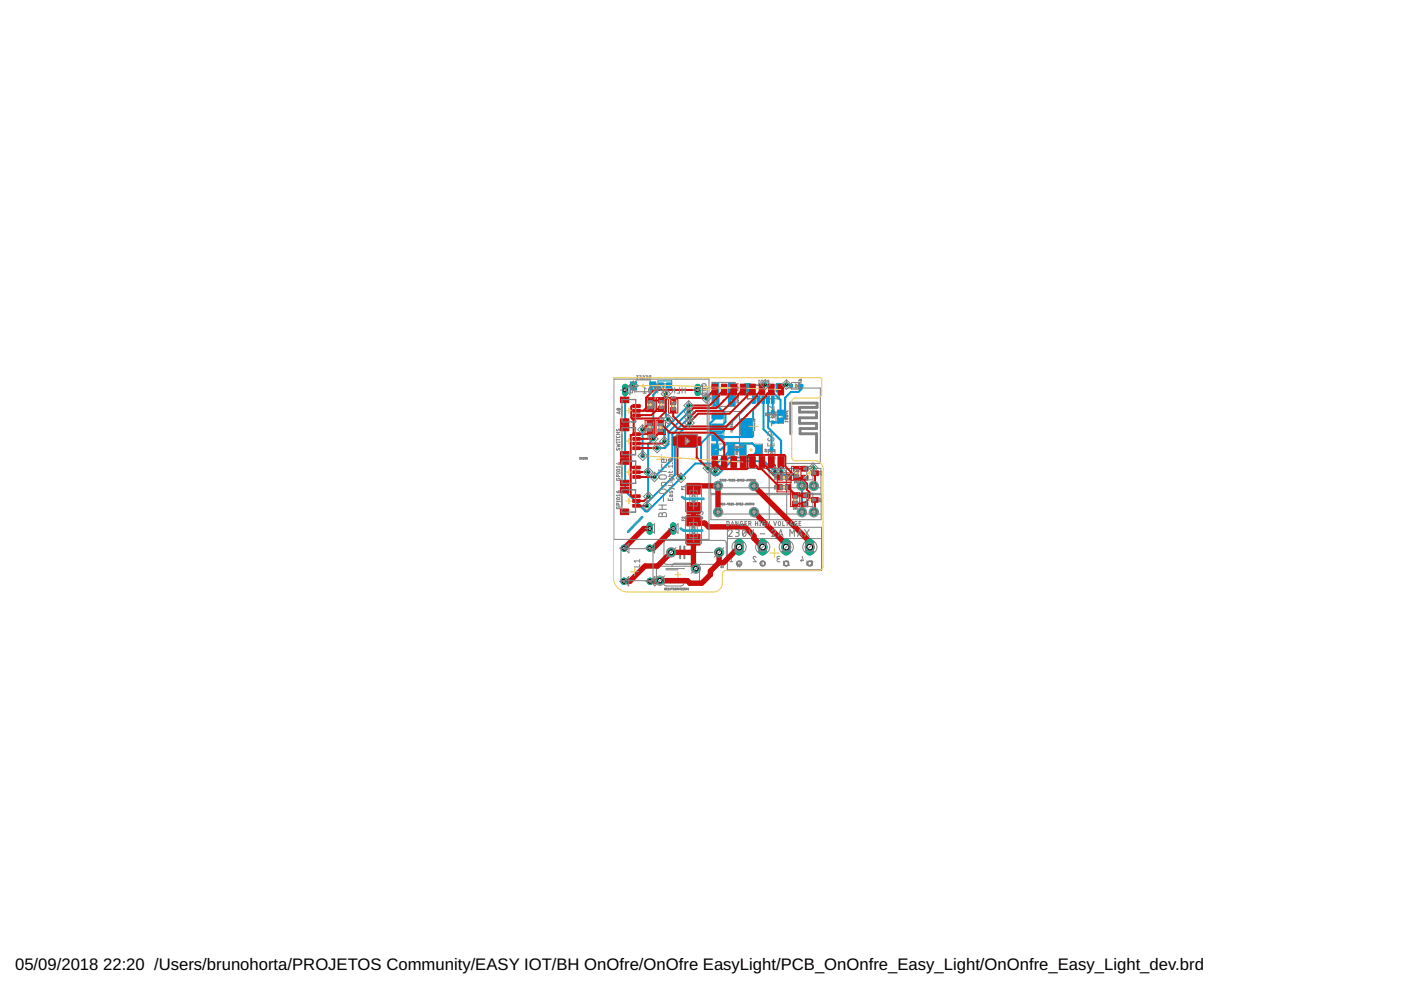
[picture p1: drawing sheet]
<svg xmlns="http://www.w3.org/2000/svg" width="297mm" height="210mm" viewBox="0 0 297 210" stroke-linecap="round" stroke-linejoin="round" font-family="sans-serif">
<defs><g id="words">
<g font-size="3.5">
<text x="3.2" y="205.7">05/09/2018</text>
<text x="21.9" y="205.7">22:20 /Users/brunohorta/PROJETOS Community/EASY IOT/BH OnOfre/OnOfre EasyLight/PCB_OnOnfre_Easy_Light/OnOnfre_Easy_Light_dev.brd</text>
</g>
</g></defs>
<g fill="none" stroke="#afd134" stroke-width=".21">
<path d="M136 81.8h.7M136.4 81.4v.8M139.2 97.4h2.1M140.3 96.4v2M140.7 81.7h.5M141 81.5v.5M153.1 95.3h.5M153.2 82.3h.5M153.2 85h.5M153.3 95.1v.5M153.4 82v.5M153.4 84.7v.5"/>
<path d="M154.5 90.5h1.3M155.1 89.9v1.3M159 95.4h.5M159.2 95.1v.5M161.3 83.1h1.1M161.8 82.6v1.1M163.3 96.3h.6M163.6 88.5h.5M163.6 96v.5M163.8 88.2v.5M165.2 88.3h.6M165.5 88v.7"/>
<path d="M168.6 81.8h.5M168.8 81.6v.5M146.8 117.1h1.2M147.4 116.5v1.2M163.3 117.3h1.8M164.2 116.3v1.9M164.4 103h1.1M164.4 108.6h1.1M164.9 102.5v1.1M165 108v1.1M143.1 121.8h1.2M143.7 121.2v1.2"/>
</g>
<g fill="none" stroke="#808080" stroke-width=".21">
<path d="M135 79.7h.4M135.1 79.7v.7M135.6 79.7h.3v.7h-.3M135.7 80h.2M136.3 79.7l.3 .1-.3 .5h.4M136.9 79.7h.3v.7h-.3M137 80h.2M134.9 80.6h2.9v2.5h-2.9zM137.7 80.1l-.1 .3M138 80.1l-.4-.1 .1-.3h.3v.7M138.9 81.7l.4 .1-.2 .1zM138.9 82.1h.4l-.1 .2"/>
<path d="M138.9 82v.3M138.9 81.5h.4M138.9 81.3l.2 .1M139.2 81.3l-.2 .2M139.2 81.7l-.2 .2M140.5 81.4h.9M140.5 82.1h.9M150.7 99.3h23.4v5.3h-23.4zM150.8 94.1h5v2.5h-5zM151 81.1h4.9v2.4h-4.9zM151 83.7h4.9v2.5h-4.9zM153.5 87.2h3.3v6.6h-3.3z"/>
<path d="M155 91.4v.2h.3M155 89.9v.2M155 90.3v.2M155 90.6v.2M155 91h.3l-.2 .1 .2 .2h-.3M155 90.7h.3v.1M155 90.4h.3v.1M155 90h.3v.1M155 89.6l.3-.1v.2M156 96.3h.4l-.1 .1M156 96.2v.2M156.1 95.9l.3 .1z"/>
<path d="M156.1 95.5l.3 .1-.2 .1zM156.1 82.4h.4l-.2 .1zM156.1 82l.4 .1h-.2zM156.1 95.6v.2l.3-.2v.2M156.1 95.2v.3l.3-.2v.2M156.1 82.8h.4l-.1 .1M156.1 82.7v.2M156.3 85.2v.2l.3-.1-.1 .1M156.3 84.9v.2l.3-.2-.1 .2M156.3 95.2h-.3l.3 .1M156.3 94.9v.1M156.3 95.9l-.2 .1"/>
<path d="M156.3 95.5l-.2 .2M156.4 81.6h-.3v.2h.3M156.4 94.9h-.3v.2h.3M156.4 81.4v.1M156.4 94.7v.1M156.4 94.9l-.4 .1M156.4 82.3l-.2 .2M156.4 82l-.2 .1M156.5 84.5h-.2v.2h.2M156.5 94.7h-.4M156.5 84.3v.1M156.5 94.7h.1"/>
<path d="M156.5 81.4h-.4M156.6 84.3h-.3M156.8 94.2h4.9v2.4h-4.9zM159.7 89.2v.2M159.7 89.6v.2M159.7 90v.2M159.7 91.1l.3 .1-.3 .1M159.7 90.7h.3l-.2 .1 .2 .1h-.3M159.7 90.1h.3v.1M159.7 89.7h.3v.1M159.7 89.3h.3v.1M159.7 89l.3-.1v.2"/>
<path d="M159.7 91.1v.2M160 90.3v.2l-.3-.2v.2M160 89.1h.1M160.8 80.6h.2M160.8 81.4h.2M160.9 80.6v.8M161.4 80.6h.4v.8l-.4-.1zM162.1 80.6h.4M162.2 95.6h.3l.1 .2h-.4zM162.2 95.3h.4l-.1 .1M162.2 95.2v.2M162.2 80.6v.8"/>
<path d="M162.3 87.6v.2l.3-.2v.2M162.3 88l.3-.1 .1 .2h-.4zM162.7 80.6h.3v.8M162.7 81h.3M162.9 95.3h1.4v2h-1.4zM163.1 99.4v5.2M163.1 87.5h1.4v2h-1.4zM163.6 95.8l.4 .6h-.8zM163.8 87.9l.1 .3h.6v-.1M163.8 88l.4 .6h-.8zM164 87.1l-.2 .1v.3l.4 .1M164 87.1h.1"/>
<path d="M164 87.1l.2 .1v.4M164.5 87.2l-.3 .4M164.9 87h1.2v2.7h-1.2zM166.5 87.5l.4 .1v.2h-.4M166.5 89.3h.5l-.1 .2M166.5 89.2v.3M166.5 88.7a.25 .25 0 0 1 .3-.1 .25 .25 0 0 1 .2 .3h-.3zM166.5 88.1a.25 .25 0 0 1 .3-.1 .25 .25 0 0 1 .2 .3h-.3zM166.8 99.4v5.1M166.9 87.1v.2M166.9 88.6l-.3 .3M166.9 88.1l-.3 .2"/>
<path d="M167 87.1v.1h-.5M167.8 81.1h2v1.4h-2zM168.7 81.4l.6 .4-.6 .4zM169.4 80.6v.2M169.4 80.4l.1 .3h-.2M169.7 80.5l.2-.1v.4h-.2zM140.9 114.8l.4-.2h12.3l.4 .5v4.2l-.5 .4-12.4-.1-.3-.5zM143.6 117.1h.6M145.1 117.1h6.1M147.9 108.5v.6l.6-.5a.33 .33 0 0 1 .6 0 .33 .33 0 0 1-.3 .5M147.9 109.9h1.2M148.9 109.6v.3l-.1 .2-.5-.5h-.2v.5"/>
<path d="M149.1 110.6l-1 .1-.2 .2 .2 .4h1M150.7 104.9h23.4v5.3h-23.4zM152.6 106.8l-.2-.1 .2 .4h-.2M152.8 106.9l-.1 .2M152.8 120h.2l-.2 .2 .2 .2M152.9 101.7l-.2-.1 .2 .4h-.2M153 106.9l-.2-.1v-.1h.2v.4M153.1 101.8l-.1 .2M153.1 106.7l.2 .1-.2 .2h.2M153.2 120l.2 .1-.2 .3M153.2 101.8h-.1v-.2h.1v.4M153.4 103.4h20.6"/>
<path d="M153.4 109h20.6M153.4 101.6l.2 .1-.2 .3 .2-.1M153.5 106.7l.1 .1-.1 .2h.2M153.8 101.6l.1 .1-.2 .3 .2-.1M153.8 106.9h.3M154.1 101.9h.2M154.2 114.2h20M154.2 111.8h20v9.2h-20zM154.4 106.9h-.2v-.2h.2v.4M154.7 101.8l-.2-.1 .2-.1v.4M154.7 119.1h.7M154.8 106.8l-.2-.1 .2 .4h-.2"/>
<path d="M155 106.8l.2 .2M155 106.7l.1 .4-.1-.1zM155.1 101.7h-.2l.2 .3h-.2M155.3 101.7l.1 .2M155.3 101.6l.1 .2-.1 .2zM155.4 118.2l-.4-.2v1.1M155.5 106.8l-.2-.1 .2 .4h-.2M155.7 106.9h.2M155.8 101.7h-.2l.2 .3h-.2M156 101.9h.2M156.1 106.7h.2v.4l-.2-.1zM156.2 106.8h.1"/>
<path d="M156.4 101.6h.2v.4l-.2-.1zM156.5 101.8h.1M156.5 107.1v-.4l.1 .2 .1-.2v.4M156.8 102v-.4l.1 .2 .1-.2v.4M157 106.8h.1M157 106.8l-.1 .2 .2 .1M157.1 106.7h-.2l.1 .1M157.3 101.8h.1M157.3 106.7l.2 .1v.3h-.2l.1-.3M157.3 101.8l-.1 .1 .2 .1M157.4 101.6h-.2l.1 .2M157.5 101.6h.2l.1 .4h-.3l.1-.2"/>
<path d="M157.7 106.9h.2M157.9 101.9h.3M158.1 106.7v.4l.2-.4v.4M158.3 101.6v.4l.3-.4v.4M158.5 106.7h.2l-.1 .4zM158.7 101.7h.2v.3l-.2-.1zM158.9 106.9l-.1 .2M159 106.9l-.2-.1 .1-.1h.1v.4M159.2 101.8l-.1 .2M159.2 101.8l-.1-.2h.2v.4M159.2 101.8h.1M159.2 107.1v-.4l.1 .2 .2-.2v.4"/>
<path d="M159.5 102v-.4l.1 .2 .1-.2v.4M159.7 106.7h.1v.4zM159.9 101.7h.2v.3l-.2-.1zM160.3 118.2a.31 .31 0 0 0-.4-.2 .31 .31 0 0 0-.1 .5l.5 .6h-.6M163.1 104.9v5.2M165.1 118.5l-.3 .1-.1 .3 .2 .2h.5M165.4 118h-.5l-.2 .2 .1 .2 .4 .1M166.8 104.9v5.2M169.9 118.6v.5M170.1 118l.2 .9h-.6M139.3 120.3l.5-.2h8l.5 .4v2.7l-.3 .3-.3 .1h-8.1l-.3-.2-.1-.4zM140.7 123.6l.1 .4 .5 .2h3.1l.5-.2 .1-.4"/>
<path d="M140.9 124.7h.2v.2l-.1 .2zM140.9 124.8l.2 .2M141.2 120.6h3.9M141.2 120.8h2.5M141.4 124.9h.1M141.4 124.9l-.1 .1 .2 .1M141.5 124.7h-.2l.1 .2M141.8 124.8l-.1-.1 .1 .4h-.2M142 124.7l.2 .2M142.1 124.8l-.1 .3M142.2 124.7v.4M142.3 123.1h4"/>
<path d="M142.5 120.1l.1-.4 .5-.3h3l.5 .3 .2 .4M142.6 124.7h-.2l.1 .4M142.7 124.7h.2v.2l-.1 .2zM142.7 124.8l.2 .2M143.1 124.7l.2 .1-.2 .2h.2M143.5 124.9l-.1 .2M143.6 124.9l-.2-.1 .2-.1v.4M143.7 122.9h2.6M143.8 124.7h.2v.4l-.2-.1zM144.1 124.7h.3M144.3 124.7v.4M144.5 124.7l.2 .1-.2 .2h.2"/>
<path d="M144.8 124.7h.1M144.8 125.1h.1M144.9 124.7v.4M145.1 124.9v.2M145.3 124.9l-.2-.1 .2-.1v.4M145.4 125.1l.1-.4 .2 .4M145.4 125h.2M145.8 124.7l.1 .4 .1-.4M154.2 120.8h20"/>
<circle cx="156.7" cy="116" r="1.5"/>
<circle cx="161.7" cy="116" r="1.5"/>
<circle cx="166.7" cy="116" r="1.5"/>
<circle cx="171.7" cy="116" r="1.5"/>
</g>
<g fill="#808080" stroke="#808080" stroke-width=".21">
<path d="M140.1 81.3h.4v.8h-.4z"/>
<path d="M141.4 81.3h.4v.8h-.4z"/>
<path d="M156.9 88.9h1.9v3.2h-1.9z"/>
<path d="M151.5 90.1h1.8v.9h-1.8z"/>
<path d="M151.5 92.4h1.8v.9h-1.8z"/>
<path d="M151.5 87.8h1.8v.8h-1.8z"/>
<path d="M162.9 95.6h1.4v.2h-1.4z"/>
<path d="M163.1 87.8h1.4v.2h-1.4z"/>
<path d="M169.3 81.1h.2v1.4h-.2z"/>
</g>
<path d="M158.5 81.7h6.7v2.8h-6.7zM155.7 115l2 2M160.7 115l2 2M165.7 115l2 2M170.7 115l2 2" fill="none" stroke="#808080" stroke-width=".25"/>
<g fill="#808080" stroke="#808080" stroke-width=".21">
<path d="M156.3 119.1a.58 .58 0 0 1 .9 .1 .58 .58 0 0 1-.3 .8 .58 .58 0 0 1-.8-.5h.2a.42 .42 0 0 1 .5-.4 .42 .42 0 0 1 .2 .6 .42 .42 0 0 1-.7-.1l-.2-.1z" fill-rule="evenodd"/>
<path d="M161.3 119.1a.58 .58 0 0 1 .9 .1 .58 .58 0 0 1-.4 .8 .58 .58 0 0 1-.7-.5h.2a.42 .42 0 0 1 .5-.4 .42 .42 0 0 1 .2 .6 .42 .42 0 0 1-.7-.1l-.2-.1z" fill-rule="evenodd"/>
<path d="M166.3 119.1a.58 .58 0 0 1 .9 .1 .58 .58 0 0 1-.4 .8 .58 .58 0 0 1-.7-.5h.2a.43 .43 0 0 1 .5-.5 .43 .43 0 0 1 .2 .7 .43 .43 0 0 1-.7-.1l-.2-.1z" fill-rule="evenodd"/>
<path d="M171.3 119.1a.58 .58 0 0 1 .9 .1 .58 .58 0 0 1-.4 .8 .58 .58 0 0 1-.7-.5h.2a.43 .43 0 0 1 .6-.4 .43 .43 0 0 1 .1 .7 .43 .43 0 0 1-.7-.2v-.1h-.2z" fill-rule="evenodd"/>
</g>
<path d="M144.2 115.8v2.6M145.1 115.8v2.6" fill="none" stroke="#808080" stroke-width=".42"/>
<path d="M139.5 80.8h2.9v1.9h-2.9z" fill="none" stroke="#0696d7" stroke-width=".21"/>
<g fill="#0696d7" stroke="#0696d7" stroke-width=".21">
<path d="M165 87.1h1v2.5h-1z"/>
<path d="M151.1 81.3h1.3v2h-1.3z"/>
<path d="M154.4 81.3h1.3v2h-1.3z"/>
<path d="M141.3 81.2h1v1.1h-1z"/>
<path d="M139.6 81.2h1v1.1h-1z"/>
<path d="M133.7 81h1.2v1.7h-1.2z"/>
<path d="M137.8 81h1.2v1.7h-1.2z"/>
<path d="M150.9 92.2h2.3v1.3h-2.3z"/>
<path d="M150.9 89.9h2.3v1.2h-2.3z"/>
<path d="M150.9 87.6h2.3v1.2h-2.3z"/>
<path d="M157.1 88.7h2.2v3.6h-2.2z"/>
<path d="M151.2 83.9h1.2v2.1h-1.2z"/>
<path d="M154.4 83.9h1.3v2.1h-1.3z"/>
<path d="M154.3 94.3h1.3v2.1h-1.3z"/>
<path d="M151 94.3h1.3v2.1h-1.3z"/>
<path d="M156.9 94.4h1.3v2h-1.3z"/>
<path d="M160.2 94.4h1.3v2h-1.3z"/>
<path d="M163.3 94.9h.6v.6h-.6z"/>
<path d="M163.3 97.1h.6v.6h-.6z"/>
<path d="M163.5 87.1h.6v.6h-.6z"/>
<path d="M163.5 89.3h.6v.6h-.6z"/>
<path d="M169.6 81.5h.6v.6h-.6z"/>
<path d="M167.4 81.5h.6v.6h-.6z"/>
<path d="M163.5 84h.6v1.5h-.6z"/>
<path d="M162.5 84h.6v1.5h-.6z"/>
<path d="M161.5 84h.6v1.5h-.6z"/>
<path d="M160.5 84h.6v1.5h-.6z"/>
<path d="M159.5 84h.6v1.5h-.6z"/>
<path d="M157.9 81.3h1.2v1.8h-1.2z"/>
<path d="M164.5 81.3h1.2v1.8h-1.2z"/>
</g>
<g fill="#0696d7" stroke="#0696d7" stroke-width=".21">
<path d="M165.1 87.2h.8v.8h-.8z" fill-rule="evenodd"/>
<path d="M165.1 88.7h.8v.8h-.8z" fill-rule="evenodd"/>
</g>
<g fill="none" stroke="#0696d7" stroke-width=".42">
<path d="M132.5 82.7v21.4l4.4 4.3h.4l10.1-10.1h4.6l3-3 2.6 .1M136.2 91.1l.1 5.5M141.2 83.5v4.9l.5 .5M146 86l-5.1 5.1v2.5M146 87.3l-4.3 4.4v2.5l-.8 .8h-1.6M146.1 88.5l-3.6 3.6v5.3l-3.7 3.7M146.2 89.7l-3.1 3.1v7.9l-5.9 5.9v.7M147.9 82.7h-8.4l-1 1v9.3l-1.1 1.1 .1 11.2M150.1 99.3l1.2 1.4h.8l2.9-2.9h7l1 1v.9l1 1h4.6l1.4 1.4v6.5M151.7 95.3h1.1l1.4-1.3h5.3l1.4 1.4-1.7 1.6h-4.6l-2.9 3M151.8 82.3v3.4l2 2.1v1.7l-1 1-.8-.1M151.8 82.3l.2 .3"/>
<path d="M151.8 82.3l-2.1 2.1M151.9 95.2l.1 .2M152 88.2l-1.4 1.6v1.5l.2 .2h2.5M153.3 91.5l-.4 .4h-2.1l-2.2 2.1v4.3M154.7 84.9h.4M155.1 82.3v2.7M155.1 83.7l.1-.1h5.1l.5 .6v1.5l-1.1 1.1v5.7l-.2 .2h-7.3l-.2 .1v2.8l-.3 .3M159.8 84.8l-6.3 6.3-.2 .4M160.8 84.8h.1M161.8 84.8l.1 6.2 1.7 1.7v2.5M162.3 81.6l3.2 3.2v2.8M162.8 84.8l.1 5.9 2.7 2.7v6.5"/>
<path d="M163.6 97.4v1.8l.7 .7M163.8 84.8h.1M163.8 84.8v2.6M166.8 81.6h.7l.2 .2M169.9 81.8v.7l-.6 .6h-1.6l-1.2 1.2v4.2l-.6 .6h-.4l-.5 .5h-1.2M170 103v.1"/>
</g>
<circle cx="152.3" cy="108.6" r=".76" fill="#0dab76" stroke="#0dab76" stroke-width=".21"/>
<circle cx="152.3" cy="108.6" r=".51" fill="#fff" stroke="#000" stroke-width=".21"/>
<circle cx="159.9" cy="108.6" r=".76" fill="#0dab76" stroke="#0dab76" stroke-width=".21"/>
<circle cx="159.9" cy="108.6" r=".51" fill="#fff" stroke="#000" stroke-width=".21"/>
<circle cx="170" cy="108.6" r=".76" fill="#0dab76" stroke="#0dab76" stroke-width=".21"/>
<circle cx="170" cy="108.6" r=".51" fill="#fff" stroke="#000" stroke-width=".21"/>
<circle cx="172.6" cy="108.6" r=".76" fill="#0dab76" stroke="#0dab76" stroke-width=".21"/>
<circle cx="172.6" cy="108.6" r=".51" fill="#fff" stroke="#000" stroke-width=".21"/>
<path d="M142.7 111.4v1.3" fill="none" stroke="#0dab76" stroke-width="1.3"/>
<circle cx="142.7" cy="112.1" r=".4" fill="#fff" stroke="#000" stroke-width=".21"/>
<path d="M137.8 111.4v1.3" fill="none" stroke="#0dab76" stroke-width="1.3"/>
<circle cx="137.8" cy="112.1" r=".4" fill="#fff" stroke="#000" stroke-width=".21"/>
<path d="M147.9 82v1.3" fill="none" stroke="#0dab76" stroke-width="1.3"/>
<circle cx="147.9" cy="82.7" r=".4" fill="#fff" stroke="#000" stroke-width=".21"/>
<path d="M132.5 82v1.3" fill="none" stroke="#0dab76" stroke-width="1.3"/>
<circle cx="132.5" cy="82.7" r=".4" fill="#fff" stroke="#000" stroke-width=".21"/>
<circle cx="152.2" cy="103" r=".76" fill="#0dab76" stroke="#0dab76" stroke-width=".21"/>
<circle cx="152.2" cy="103" r=".51" fill="#fff" stroke="#000" stroke-width=".21"/>
<circle cx="159.8" cy="103" r=".76" fill="#0dab76" stroke="#0dab76" stroke-width=".21"/>
<circle cx="159.8" cy="103" r=".51" fill="#fff" stroke="#000" stroke-width=".21"/>
<circle cx="170" cy="103" r=".76" fill="#0dab76" stroke="#0dab76" stroke-width=".21"/>
<circle cx="170" cy="103" r=".51" fill="#fff" stroke="#000" stroke-width=".21"/>
<circle cx="172.5" cy="103" r=".76" fill="#0dab76" stroke="#0dab76" stroke-width=".21"/>
<circle cx="172.5" cy="103" r=".51" fill="#fff" stroke="#000" stroke-width=".21"/>
<circle cx="139.9" cy="123.1" r=".72" fill="#0dab76" stroke="#0dab76" stroke-width=".21"/>
<circle cx="139.9" cy="123.1" r=".47" fill="#fff" stroke="#000" stroke-width=".21"/>
<circle cx="147.5" cy="120.6" r=".72" fill="#0dab76" stroke="#0dab76" stroke-width=".21"/>
<circle cx="147.5" cy="120.6" r=".47" fill="#fff" stroke="#000" stroke-width=".21"/>
<path d="M156.7 115.1v1.8" fill="none" stroke="#0dab76" stroke-width="1.8"/>
<circle cx="156.7" cy="116" r=".59" fill="#fff" stroke="#000" stroke-width=".21"/>
<path d="M161.7 115.1v1.8" fill="none" stroke="#0dab76" stroke-width="1.8"/>
<circle cx="161.7" cy="116" r=".59" fill="#fff" stroke="#000" stroke-width=".21"/>
<path d="M166.7 115.1v1.8" fill="none" stroke="#0dab76" stroke-width="1.8"/>
<circle cx="166.7" cy="116" r=".59" fill="#fff" stroke="#000" stroke-width=".21"/>
<path d="M171.7 115.1v1.8" fill="none" stroke="#0dab76" stroke-width="1.8"/>
<circle cx="171.7" cy="116" r=".59" fill="#fff" stroke="#000" stroke-width=".21"/>
<circle cx="142.3" cy="117.1" r=".83" fill="#0dab76" stroke="#0dab76" stroke-width=".21"/>
<circle cx="142.3" cy="117.1" r=".51" fill="#fff" stroke="#000" stroke-width=".21"/>
<circle cx="152.5" cy="117.1" r=".83" fill="#0dab76" stroke="#0dab76" stroke-width=".21"/>
<circle cx="152.5" cy="117.1" r=".51" fill="#fff" stroke="#000" stroke-width=".21"/>
<circle cx="137.8" cy="116.2" r=".66" fill="#0dab76" stroke="#0dab76" stroke-width=".21"/>
<circle cx="137.8" cy="116.2" r=".4" fill="#fff" stroke="#000" stroke-width=".21"/>
<circle cx="132.3" cy="116.2" r=".66" fill="#0dab76" stroke="#0dab76" stroke-width=".21"/>
<circle cx="132.3" cy="116.2" r=".4" fill="#fff" stroke="#000" stroke-width=".21"/>
<circle cx="132.3" cy="123.2" r=".66" fill="#0dab76" stroke="#0dab76" stroke-width=".21"/>
<circle cx="132.3" cy="123.2" r=".4" fill="#fff" stroke="#000" stroke-width=".21"/>
<circle cx="137.8" cy="123.2" r=".66" fill="#0dab76" stroke="#0dab76" stroke-width=".21"/>
<circle cx="137.8" cy="123.2" r=".4" fill="#fff" stroke="#000" stroke-width=".21"/>
<circle cx="137.4" cy="100.1" r=".38" fill="#0dab76" stroke="#0dab76" stroke-width=".21"/>
<circle cx="137.4" cy="100.1" r=".17" fill="#fff" stroke="#000" stroke-width=".21"/>
<circle cx="138.5" cy="93" r=".38" fill="#0dab76" stroke="#0dab76" stroke-width=".21"/>
<circle cx="138.5" cy="93" r=".17" fill="#fff" stroke="#000" stroke-width=".21"/>
<circle cx="137.5" cy="105.3" r=".38" fill="#0dab76" stroke="#0dab76" stroke-width=".21"/>
<circle cx="137.5" cy="105.3" r=".17" fill="#fff" stroke="#000" stroke-width=".21"/>
<circle cx="172.4" cy="99.2" r=".38" fill="#0dab76" stroke="#0dab76" stroke-width=".21"/>
<circle cx="172.4" cy="99.2" r=".17" fill="#fff" stroke="#000" stroke-width=".21"/>
<circle cx="151.7" cy="100" r=".38" fill="#0dab76" stroke="#0dab76" stroke-width=".21"/>
<circle cx="151.7" cy="100" r=".17" fill="#fff" stroke="#000" stroke-width=".21"/>
<circle cx="136.2" cy="91.1" r=".38" fill="#0dab76" stroke="#0dab76" stroke-width=".21"/>
<circle cx="136.2" cy="91.1" r=".17" fill="#fff" stroke="#000" stroke-width=".21"/>
<circle cx="136.3" cy="96.6" r=".38" fill="#0dab76" stroke="#0dab76" stroke-width=".21"/>
<circle cx="136.3" cy="96.6" r=".17" fill="#fff" stroke="#000" stroke-width=".21"/>
<circle cx="134.3" cy="81.8" r=".38" fill="#0dab76" stroke="#0dab76" stroke-width=".21"/>
<circle cx="134.3" cy="81.8" r=".17" fill="#fff" stroke="#000" stroke-width=".21"/>
<circle cx="166.8" cy="81.6" r=".38" fill="#0dab76" stroke="#0dab76" stroke-width=".21"/>
<circle cx="166.8" cy="81.6" r=".17" fill="#fff" stroke="#000" stroke-width=".21"/>
<circle cx="162.3" cy="81.6" r=".38" fill="#0dab76" stroke="#0dab76" stroke-width=".21"/>
<circle cx="162.3" cy="81.6" r=".17" fill="#fff" stroke="#000" stroke-width=".21"/>
<circle cx="150.1" cy="99.3" r=".38" fill="#0dab76" stroke="#0dab76" stroke-width=".21"/>
<circle cx="150.1" cy="99.3" r=".17" fill="#fff" stroke="#000" stroke-width=".21"/>
<circle cx="164.3" cy="99.9" r=".38" fill="#0dab76" stroke="#0dab76" stroke-width=".21"/>
<circle cx="164.3" cy="99.9" r=".17" fill="#fff" stroke="#000" stroke-width=".21"/>
<circle cx="140.9" cy="93.6" r=".38" fill="#0dab76" stroke="#0dab76" stroke-width=".21"/>
<circle cx="140.9" cy="93.6" r=".17" fill="#fff" stroke="#000" stroke-width=".21"/>
<circle cx="146" cy="86" r=".38" fill="#0dab76" stroke="#0dab76" stroke-width=".21"/>
<circle cx="146" cy="86" r=".17" fill="#fff" stroke="#000" stroke-width=".21"/>
<circle cx="139.3" cy="95" r=".38" fill="#0dab76" stroke="#0dab76" stroke-width=".21"/>
<circle cx="139.3" cy="95" r=".17" fill="#fff" stroke="#000" stroke-width=".21"/>
<circle cx="146" cy="87.3" r=".38" fill="#0dab76" stroke="#0dab76" stroke-width=".21"/>
<circle cx="146" cy="87.3" r=".17" fill="#fff" stroke="#000" stroke-width=".21"/>
<circle cx="138.8" cy="101.1" r=".38" fill="#0dab76" stroke="#0dab76" stroke-width=".21"/>
<circle cx="138.8" cy="101.1" r=".17" fill="#fff" stroke="#000" stroke-width=".21"/>
<circle cx="146.1" cy="88.5" r=".38" fill="#0dab76" stroke="#0dab76" stroke-width=".21"/>
<circle cx="146.1" cy="88.5" r=".17" fill="#fff" stroke="#000" stroke-width=".21"/>
<circle cx="146.2" cy="89.7" r=".38" fill="#0dab76" stroke="#0dab76" stroke-width=".21"/>
<circle cx="146.2" cy="89.7" r=".17" fill="#fff" stroke="#000" stroke-width=".21"/>
<circle cx="137.2" cy="107.3" r=".38" fill="#0dab76" stroke="#0dab76" stroke-width=".21"/>
<circle cx="137.2" cy="107.3" r=".17" fill="#fff" stroke="#000" stroke-width=".21"/>
<circle cx="141.2" cy="83.5" r=".38" fill="#0dab76" stroke="#0dab76" stroke-width=".21"/>
<circle cx="141.2" cy="83.5" r=".17" fill="#fff" stroke="#000" stroke-width=".21"/>
<circle cx="141.7" cy="88.9" r=".38" fill="#0dab76" stroke="#0dab76" stroke-width=".21"/>
<circle cx="141.7" cy="88.9" r=".17" fill="#fff" stroke="#000" stroke-width=".21"/>
<circle cx="165.6" cy="99.9" r=".38" fill="#0dab76" stroke="#0dab76" stroke-width=".21"/>
<circle cx="165.6" cy="99.9" r=".17" fill="#fff" stroke="#000" stroke-width=".21"/>
<circle cx="144.4" cy="101.3" r=".38" fill="#0dab76" stroke="#0dab76" stroke-width=".21"/>
<circle cx="144.4" cy="101.3" r=".17" fill="#fff" stroke="#000" stroke-width=".21"/>
<circle cx="149.7" cy="84.4" r=".38" fill="#0dab76" stroke="#0dab76" stroke-width=".21"/>
<circle cx="149.7" cy="84.4" r=".17" fill="#fff" stroke="#000" stroke-width=".21"/>
<g fill="#c90d0c" stroke="#c90d0c" stroke-width=".21">
<path d="M172.1 105.5h1.4v1h-1.4z"/>
<path d="M169.9 106.4h1.4v1h-1.4z"/>
<path d="M169.9 104.5h1.4v1h-1.4z"/>
<path d="M164.8 102.8h1.1v1.1h-1.1z"/>
<path d="M166.6 102.8h1v1.1h-1z"/>
<path d="M142.7 92.6h1.8v1.8h-1.8z"/>
<path d="M146.8 92.6h1.8v1.8h-1.8z"/>
<path d="M165 81.4h1.1v2.3h-1.1z"/>
<path d="M162.9 81.4h1.2v2.3h-1.2z"/>
<path d="M161 81.4h1.1v2.3h-1.1z"/>
<path d="M158.9 81.4h1.2v2.3h-1.2z"/>
<path d="M157 81.4h1.1v2.3h-1.1z"/>
<path d="M155 81.4h1.1v2.3h-1.1z"/>
<path d="M153 81.4h1.1v2.3h-1.1z"/>
<path d="M151 81.4h1.1v2.3h-1.1z"/>
<path d="M165 96.8h1.1v2.3h-1.1z"/>
<path d="M162.9 96.8h1.2v2.3h-1.2z"/>
<path d="M161 96.8h1.1v2.3h-1.1z"/>
<path d="M158.9 96.8h1.2v2.3h-1.2z"/>
<path d="M157 96.8h1.1v2.3h-1.1z"/>
<path d="M155 96.8h1.1v2.3h-1.1z"/>
<path d="M153 96.8h1.1v2.3h-1.1z"/>
<path d="M151 96.8h1.1v2.3h-1.1z"/>
<path d="M137.2 89.2h1.1v1h-1.1z"/>
<path d="M137.2 90.9h1.1v1h-1.1z"/>
<path d="M142.2 86.4h1.1v1.1h-1.1z"/>
<path d="M142.2 84.7h1.1v1h-1.1z"/>
<path d="M139.5 89.3h1.1v1h-1.1z"/>
<path d="M139.5 91h1.1v1h-1.1z"/>
<path d="M172.1 99.8h1.4v1h-1.4z"/>
<path d="M169.9 100.8h1.4v1h-1.4z"/>
<path d="M169.9 98.9h1.4v1h-1.4z"/>
<path d="M164.9 100.7h1v1.1h-1z"/>
<path d="M166.6 100.7h1v1.1h-1z"/>
<path d="M168.3 100.7h1.1v1h-1.1z"/>
<path d="M168.3 99h1.1v1h-1.1z"/>
<path d="M168 106.3h1.1v1h-1.1z"/>
<path d="M168 104.6h1.1v1h-1.1z"/>
<path d="M145.6 109.2h2.8v2.3h-2.8z"/>
<path d="M145.6 113.3h2.8v2.3h-2.8z"/>
<path d="M145.6 106.6h2.8v2.3h-2.8z"/>
<path d="M145.6 102.5h2.8v2.3h-2.8z"/>
<path d="M134.2 106.9h1.5v.6h-1.5z"/>
<path d="M134.2 105.9h1.5v.6h-1.5z"/>
<path d="M134.2 104.9h1.5v.6h-1.5z"/>
<path d="M131.5 103.3h1.8v1.2h-1.8z"/>
<path d="M131.5 107.9h1.8v1.2h-1.8z"/>
<path d="M134.2 100.8h1.5v.6h-1.5z"/>
<path d="M134.2 99.8h1.5v.6h-1.5z"/>
<path d="M134.2 98.8h1.5v.6h-1.5z"/>
<path d="M131.6 97.2h1.7v1.2h-1.7z"/>
<path d="M131.6 101.8h1.7v1.2h-1.7z"/>
<path d="M137.4 86.1h1.1v1.1h-1.1z"/>
<path d="M137.4 84.5h1.1v1h-1.1z"/>
<path d="M139.6 84.4h1.1v1h-1.1z"/>
<path d="M139.6 86.1h1.1v1h-1.1z"/>
<path d="M134.2 87.8h1.5v.6h-1.5z"/>
<path d="M134.2 86.8h1.5v.6h-1.5z"/>
<path d="M134.2 85.8h1.5v.6h-1.5z"/>
<path d="M131.6 84.2h1.7v1.2h-1.7z"/>
<path d="M131.6 88.8h1.7v1.2h-1.7z"/>
<path d="M134.2 94.7h1.5v.6h-1.5z"/>
<path d="M134.2 93.7h1.5v.6h-1.5z"/>
<path d="M134.2 92.8h1.5v.5h-1.5z"/>
<path d="M134.2 91.8h1.5v.6h-1.5z"/>
<path d="M131.6 90.1h1.7v1.2h-1.7z"/>
<path d="M131.6 95.8h1.7v1.1h-1.7z"/>
</g>
<path d="M168.8 99.5h.1M168.9 99.5h-.1M168.6 106.8h.1M168.7 104.9l-.1 .2M168.8 101.2l.2 .1" fill="none" stroke="#c90d0c" stroke-width=".61"/>
<g fill="none" stroke="#c90d0c" stroke-width=".42">
<path d="M133.7 97.9l.1 1.2h1.2M134.3 92.2h-.6v12.8l.2 .2h1M135 86.1l-1-.1-.2 .2v2.3l.5 .5v3.2M135 92.1l-.7 .1M137.8 89.7l-1.4 1.4h-.2M137.9 86.7l-.4 .4h-2.5M139.3 95h-4.3M140.1 91.5l-1.6 1.5h-3.5M140.1 89.8l1.9 1.9h9.3l2.2 2.3v4M140.2 86.6h-.7l-1.4 1.4-3.1 .1M140.9 93.6l-.5 .4h-5.4M141.2 83.5v.4l-1 1-2.3 .1"/>
<path d="M143.6 93.5v7.1l.8 .7M147.7 93.5v3.6M147.7 97l2.4 2.3M147.9 82.7h-9.3l-1.6 1.6v2.2l-.6 .6M149.8 84.4h-8.3l-.4 .4v2.5l-1.5 1.4h-5.6M151.6 97l.1 3M151.6 98l1 1 .2 .5h5.5l.2-.2v-2.5l.3-.3h7.5l.2 .2v2.2l2.4 2.4M151.6 82.6l-1.9 1.8M153.5 82.6l-1 1v.3l-2.1 2.1h-4.4M155.6 82.6l-1.1 1v.3l-2.7 2.6h-4.8l-.8 .8h-.2M157.5 82.6l-1 1v.3l-3.3 3.2h-5.6l-1.5 1.4M158.3 88.1h.1"/>
<path d="M158.3 88.1l-2.9 2.9h-11.6l-2.1-2.1M159.5 82.6l-1 1v.3l-3.8 3.8h-6.7l-1.8 2M159.5 98l1.1 1 .2 .5h.7l3.9 3.8M161.5 98l1.1 1v.3l2 1.9h.8M162.3 81.6l-.8 .7v.3l-1 1v.3l-6.6 6.5h-9l-2.2-2.1v-1.3M163.5 98l.8 .7v1.2M163.5 82.6l-1 1v.3l-4.2 4.2M165.5 98l.1 1.9M166.8 81.6h-.2l-1.1 1 .5-.5M170.6 99.4h-1.6l-.2 .1M134.9 107.2l.1 .1M135 101.1h3.8"/>
<path d="M135 101.1h.1M135 107.3h2.2M137.4 100.1h-2.4M137.5 105.3l-1 .9h-1.6M167.1 103.3l1.7 1.8M169 101.3h1.6v.7l.5 .6v1.2l.5 .6v1.3l-1 1v.2l-.1-.1h-1.9M170.6 105l-2 .1M172.5 100.6l.3-.3v2.4l-.3 .3M172.8 106v2.4l-.2 .2"/>
</g>
<g fill="none" stroke="#c90d0c" stroke-width="1.1">
<path d="M137.8 112.1h-1.3l-4.2 4.1M142.7 112.1l-4.1 4.1h-.8M147 117.2l-.1-.1h-4.6l-2.9 2.9h-2.6l-3.2 3.2h-1.3M147 110.3l.6 .6h1.8l.8 .8h7.7l2 1.9v.6l1.8 1.8M147 110.3h.1M147 107.7v2.6M147.5 114.9l-.5-.5v5.7l.5 .5h-.2M147.6 104.2l-.6-.6 .7-.6h4.5l.1 5.6M152.4 119.3h.1M152.5 117.1v2.2l-1.9 1.8v.7l-1.8 1.9h-2.5l-.6-.6-7.9 .1M156.7 116l-3.3 3.3h-1M159.8 103l11.9 11.9v1.1"/>
<path d="M159.9 108.6l6.8 6.8v.6"/>
</g>
<path d="M137.8 91.4l-.7 .7h-2.1" fill="none" stroke="#c90d0c" stroke-width=".36"/>
<circle cx="152.3" cy="108.6" r=".76" fill="#0dab76" stroke="#0dab76" stroke-width=".21"/>
<circle cx="152.3" cy="108.6" r=".51" fill="#fff" stroke="#000" stroke-width=".21"/>
<circle cx="159.9" cy="108.6" r=".76" fill="#0dab76" stroke="#0dab76" stroke-width=".21"/>
<circle cx="159.9" cy="108.6" r=".51" fill="#fff" stroke="#000" stroke-width=".21"/>
<circle cx="170" cy="108.6" r=".76" fill="#0dab76" stroke="#0dab76" stroke-width=".21"/>
<circle cx="170" cy="108.6" r=".51" fill="#fff" stroke="#000" stroke-width=".21"/>
<circle cx="172.6" cy="108.6" r=".76" fill="#0dab76" stroke="#0dab76" stroke-width=".21"/>
<circle cx="172.6" cy="108.6" r=".51" fill="#fff" stroke="#000" stroke-width=".21"/>
<path d="M142.7 111.4v1.3" fill="none" stroke="#0dab76" stroke-width="1.3"/>
<circle cx="142.7" cy="112.1" r=".4" fill="#fff" stroke="#000" stroke-width=".21"/>
<path d="M137.8 111.4v1.3" fill="none" stroke="#0dab76" stroke-width="1.3"/>
<circle cx="137.8" cy="112.1" r=".4" fill="#fff" stroke="#000" stroke-width=".21"/>
<path d="M147.9 82v1.3" fill="none" stroke="#0dab76" stroke-width="1.3"/>
<circle cx="147.9" cy="82.7" r=".4" fill="#fff" stroke="#000" stroke-width=".21"/>
<path d="M132.5 82v1.3" fill="none" stroke="#0dab76" stroke-width="1.3"/>
<circle cx="132.5" cy="82.7" r=".4" fill="#fff" stroke="#000" stroke-width=".21"/>
<circle cx="152.2" cy="103" r=".76" fill="#0dab76" stroke="#0dab76" stroke-width=".21"/>
<circle cx="152.2" cy="103" r=".51" fill="#fff" stroke="#000" stroke-width=".21"/>
<circle cx="159.8" cy="103" r=".76" fill="#0dab76" stroke="#0dab76" stroke-width=".21"/>
<circle cx="159.8" cy="103" r=".51" fill="#fff" stroke="#000" stroke-width=".21"/>
<circle cx="170" cy="103" r=".76" fill="#0dab76" stroke="#0dab76" stroke-width=".21"/>
<circle cx="170" cy="103" r=".51" fill="#fff" stroke="#000" stroke-width=".21"/>
<circle cx="172.5" cy="103" r=".76" fill="#0dab76" stroke="#0dab76" stroke-width=".21"/>
<circle cx="172.5" cy="103" r=".51" fill="#fff" stroke="#000" stroke-width=".21"/>
<circle cx="139.9" cy="123.1" r=".72" fill="#0dab76" stroke="#0dab76" stroke-width=".21"/>
<circle cx="139.9" cy="123.1" r=".47" fill="#fff" stroke="#000" stroke-width=".21"/>
<circle cx="147.5" cy="120.6" r=".72" fill="#0dab76" stroke="#0dab76" stroke-width=".21"/>
<circle cx="147.5" cy="120.6" r=".47" fill="#fff" stroke="#000" stroke-width=".21"/>
<path d="M156.7 115.1v1.8" fill="none" stroke="#0dab76" stroke-width="1.8"/>
<circle cx="156.7" cy="116" r=".59" fill="#fff" stroke="#000" stroke-width=".21"/>
<path d="M161.7 115.1v1.8" fill="none" stroke="#0dab76" stroke-width="1.8"/>
<circle cx="161.7" cy="116" r=".59" fill="#fff" stroke="#000" stroke-width=".21"/>
<path d="M166.7 115.1v1.8" fill="none" stroke="#0dab76" stroke-width="1.8"/>
<circle cx="166.7" cy="116" r=".59" fill="#fff" stroke="#000" stroke-width=".21"/>
<path d="M171.7 115.1v1.8" fill="none" stroke="#0dab76" stroke-width="1.8"/>
<circle cx="171.7" cy="116" r=".59" fill="#fff" stroke="#000" stroke-width=".21"/>
<circle cx="142.3" cy="117.1" r=".83" fill="#0dab76" stroke="#0dab76" stroke-width=".21"/>
<circle cx="142.3" cy="117.1" r=".51" fill="#fff" stroke="#000" stroke-width=".21"/>
<circle cx="152.5" cy="117.1" r=".83" fill="#0dab76" stroke="#0dab76" stroke-width=".21"/>
<circle cx="152.5" cy="117.1" r=".51" fill="#fff" stroke="#000" stroke-width=".21"/>
<circle cx="137.8" cy="116.2" r=".66" fill="#0dab76" stroke="#0dab76" stroke-width=".21"/>
<circle cx="137.8" cy="116.2" r=".4" fill="#fff" stroke="#000" stroke-width=".21"/>
<circle cx="132.3" cy="116.2" r=".66" fill="#0dab76" stroke="#0dab76" stroke-width=".21"/>
<circle cx="132.3" cy="116.2" r=".4" fill="#fff" stroke="#000" stroke-width=".21"/>
<circle cx="132.3" cy="123.2" r=".66" fill="#0dab76" stroke="#0dab76" stroke-width=".21"/>
<circle cx="132.3" cy="123.2" r=".4" fill="#fff" stroke="#000" stroke-width=".21"/>
<circle cx="137.8" cy="123.2" r=".66" fill="#0dab76" stroke="#0dab76" stroke-width=".21"/>
<circle cx="137.8" cy="123.2" r=".4" fill="#fff" stroke="#000" stroke-width=".21"/>
<circle cx="137.4" cy="100.1" r=".38" fill="#0dab76" stroke="#0dab76" stroke-width=".21"/>
<circle cx="137.4" cy="100.1" r=".17" fill="#fff" stroke="#000" stroke-width=".21"/>
<circle cx="138.5" cy="93" r=".38" fill="#0dab76" stroke="#0dab76" stroke-width=".21"/>
<circle cx="138.5" cy="93" r=".17" fill="#fff" stroke="#000" stroke-width=".21"/>
<circle cx="137.5" cy="105.3" r=".38" fill="#0dab76" stroke="#0dab76" stroke-width=".21"/>
<circle cx="137.5" cy="105.3" r=".17" fill="#fff" stroke="#000" stroke-width=".21"/>
<circle cx="172.4" cy="99.2" r=".38" fill="#0dab76" stroke="#0dab76" stroke-width=".21"/>
<circle cx="172.4" cy="99.2" r=".17" fill="#fff" stroke="#000" stroke-width=".21"/>
<circle cx="151.7" cy="100" r=".38" fill="#0dab76" stroke="#0dab76" stroke-width=".21"/>
<circle cx="151.7" cy="100" r=".17" fill="#fff" stroke="#000" stroke-width=".21"/>
<circle cx="136.2" cy="91.1" r=".38" fill="#0dab76" stroke="#0dab76" stroke-width=".21"/>
<circle cx="136.2" cy="91.1" r=".17" fill="#fff" stroke="#000" stroke-width=".21"/>
<circle cx="136.3" cy="96.6" r=".38" fill="#0dab76" stroke="#0dab76" stroke-width=".21"/>
<circle cx="136.3" cy="96.6" r=".17" fill="#fff" stroke="#000" stroke-width=".21"/>
<circle cx="134.3" cy="81.8" r=".38" fill="#0dab76" stroke="#0dab76" stroke-width=".21"/>
<circle cx="134.3" cy="81.8" r=".17" fill="#fff" stroke="#000" stroke-width=".21"/>
<circle cx="166.8" cy="81.6" r=".38" fill="#0dab76" stroke="#0dab76" stroke-width=".21"/>
<circle cx="166.8" cy="81.6" r=".17" fill="#fff" stroke="#000" stroke-width=".21"/>
<circle cx="162.3" cy="81.6" r=".38" fill="#0dab76" stroke="#0dab76" stroke-width=".21"/>
<circle cx="162.3" cy="81.6" r=".17" fill="#fff" stroke="#000" stroke-width=".21"/>
<circle cx="150.1" cy="99.3" r=".38" fill="#0dab76" stroke="#0dab76" stroke-width=".21"/>
<circle cx="150.1" cy="99.3" r=".17" fill="#fff" stroke="#000" stroke-width=".21"/>
<circle cx="164.3" cy="99.9" r=".38" fill="#0dab76" stroke="#0dab76" stroke-width=".21"/>
<circle cx="164.3" cy="99.9" r=".17" fill="#fff" stroke="#000" stroke-width=".21"/>
<circle cx="140.9" cy="93.6" r=".38" fill="#0dab76" stroke="#0dab76" stroke-width=".21"/>
<circle cx="140.9" cy="93.6" r=".17" fill="#fff" stroke="#000" stroke-width=".21"/>
<circle cx="146" cy="86" r=".38" fill="#0dab76" stroke="#0dab76" stroke-width=".21"/>
<circle cx="146" cy="86" r=".17" fill="#fff" stroke="#000" stroke-width=".21"/>
<circle cx="139.3" cy="95" r=".38" fill="#0dab76" stroke="#0dab76" stroke-width=".21"/>
<circle cx="139.3" cy="95" r=".17" fill="#fff" stroke="#000" stroke-width=".21"/>
<circle cx="146" cy="87.3" r=".38" fill="#0dab76" stroke="#0dab76" stroke-width=".21"/>
<circle cx="146" cy="87.3" r=".17" fill="#fff" stroke="#000" stroke-width=".21"/>
<circle cx="138.8" cy="101.1" r=".38" fill="#0dab76" stroke="#0dab76" stroke-width=".21"/>
<circle cx="138.8" cy="101.1" r=".17" fill="#fff" stroke="#000" stroke-width=".21"/>
<circle cx="146.1" cy="88.5" r=".38" fill="#0dab76" stroke="#0dab76" stroke-width=".21"/>
<circle cx="146.1" cy="88.5" r=".17" fill="#fff" stroke="#000" stroke-width=".21"/>
<circle cx="146.2" cy="89.7" r=".38" fill="#0dab76" stroke="#0dab76" stroke-width=".21"/>
<circle cx="146.2" cy="89.7" r=".17" fill="#fff" stroke="#000" stroke-width=".21"/>
<circle cx="137.2" cy="107.3" r=".38" fill="#0dab76" stroke="#0dab76" stroke-width=".21"/>
<circle cx="137.2" cy="107.3" r=".17" fill="#fff" stroke="#000" stroke-width=".21"/>
<circle cx="141.2" cy="83.5" r=".38" fill="#0dab76" stroke="#0dab76" stroke-width=".21"/>
<circle cx="141.2" cy="83.5" r=".17" fill="#fff" stroke="#000" stroke-width=".21"/>
<circle cx="141.7" cy="88.9" r=".38" fill="#0dab76" stroke="#0dab76" stroke-width=".21"/>
<circle cx="141.7" cy="88.9" r=".17" fill="#fff" stroke="#000" stroke-width=".21"/>
<circle cx="165.6" cy="99.9" r=".38" fill="#0dab76" stroke="#0dab76" stroke-width=".21"/>
<circle cx="165.6" cy="99.9" r=".17" fill="#fff" stroke="#000" stroke-width=".21"/>
<circle cx="144.4" cy="101.3" r=".38" fill="#0dab76" stroke="#0dab76" stroke-width=".21"/>
<circle cx="144.4" cy="101.3" r=".17" fill="#fff" stroke="#000" stroke-width=".21"/>
<circle cx="149.7" cy="84.4" r=".38" fill="#0dab76" stroke="#0dab76" stroke-width=".21"/>
<circle cx="149.7" cy="84.4" r=".17" fill="#fff" stroke="#000" stroke-width=".21"/>
<path d="M136.8 89.1h1.9v3h-1.9zM136.9 84.3h2v3h-2zM139.1 89.2h2v2.9h-2zM139.2 84.3h2v2.9h-2zM141.8 84.6h1.9v3h-1.9zM167.9 98.9h1.9v2.9h-1.9zM164.7 102.3h3v2h-3zM164.8 100.3h2.9v1.9h-2.9zM167.6 104.5h2v2.9h-2z" fill="none" stroke="#c90d0c" stroke-width=".21"/>
<path d="M143.5 92.2h4.3v2.6h-4.3z" fill="#c90d0c" stroke="#c90d0c" stroke-width=".21"/>
<g fill="none" stroke="#808080" stroke-width=".21">
<path d="M122.9 97.1l.1-.1-.1 .4h.2M123.2 97.4l.1-.4 .2 .4M123.3 97.3h.1M123.6 97h.2l-.1 .4zM124.2 97l-.2 .1 .2 .2h-.2M124.5 97l-.2 .1 .2 .2h-.2M130.2 80.4h20.1v34h-20.1zM130.7 92.4l.2 .4 .4-.1 .1-.3M130.7 93.2h.7M130.7 94.1l.7 .2-.5 .1 .5 .2-.7 .2M130.7 93.8h.7M130.7 93v.4"/>
<path d="M130.7 93.7v.2M130.7 92.1h.7M130.7 91.7h.7M130.7 99.6l.6-.1 .1 .3-.5 .1zM130.7 95.1v.3h.2l.4-.4 .1 .1-.1 .4M130.7 91v.3l.2 .1 .4-.4v.4M130.8 86.7a.4 .4 0 0 1 .7 .2 .4 .4 0 0 1-.7-.2zM130.9 86.6l.5 .3M131 91.7v.4M131.1 98.2h.3M131.3 98v.5l-.6-.2M131.3 87.3v.4"/>
<path d="M131.4 93.7v.2M131.4 98.8v.4M131.4 99h-.7l.2 .2M131.5 87.2l-.7 .3 .7 .3M131.5 82.7h1M133.3 81.8l1-1 1 1-1 1zM133.6 81.7v2l-1.1-1zM133.7 82.8v.5h.4v-.4l.2-.1 .3 .1v.4M133.7 81.8l.9 .3-.9 .3M134.3 80.8v1M136.2 90.1v1M136.2 90.1l1 1-1 1-1-1z"/>
<path d="M136.3 95.6v1M136.3 95.6l1 1-1 1.1-1-1.1zM136.4 83.4h.6M137 82.4l-.3-.2v1.2M137.3 92.4l.1-.1v.4M137.3 92.7h.2M137.4 90.1v.9M137.4 99.1v1M137.4 99.1l1 1-1 1-1-1zM137.6 85.4v.8M137.6 82.4l.5 .7M137.6 82.3l.1-.1a.58 .58 0 0 1 .5 .6 .58 .58 0 0 1-.5 .5l-.2-.5z"/>
<path d="M137.7 92.4l.2 .1-.1 .2zM137.9 92.4l-.2 .2M138.1 92.3v.4M138.1 90.1v.9M138.1 92.5l.1 .2M138.2 92.4l-.1 .2M138.3 85.4v.8M138.3 85.3h.4M138.3 85.5l.4 .1-.2 .1zM138.4 85.5l.2 .2M138.4 85.2l.2 .1M138.5 92v1"/>
<path d="M138.5 92l1 1-1 1.1-1-1.1zM138.7 86.2v.2l-.4-.2 .1 .2M138.7 85.9v.2l-.4-.2 .1 .2M138.7 83.4v-1.2l.4 .6 .4-.6v1.2M138.7 85.2l-.2 .1M139.3 82.2l.4 .1-.2 .1zM139.3 81.9h.4l-.2 .1zM139.3 81.6h.4M139.3 94v1M139.3 94l1 1-1 1-1-1zM139.4 82.2l.2 .1M139.4 81.8l.2 .2"/>
<path d="M139.4 81.4l.2 .2M139.7 99.6v.2l.3 .1h1.3M139.7 82.5v.2M139.7 82.6h-.4l.1 .1M139.7 81.4l-.2 .1M139.7 90.2v.9M139.8 88.6l.1-.1v.4M139.8 88.9h.2M139.8 85.3v.9M140.2 88.5l.2 .2-.1 .2zM140.2 99.6v.5M140.4 88.6l-.2 .2"/>
<path d="M140.4 98.6h-.2v.5h1.1M140.4 90.2v.9M140.5 88.5v.4M140.5 85.3v.9M140.6 82.8l-.6-.1v-.4l.6-.1v1.2M140.6 88.7l.1 .2M140.7 88.6l-.2 .2M140.9 92.6v1M140.9 92.6l1 1-1 1-1.1-1zM141.2 82.9h.7M141.2 82.5v1M141.2 82.5l1 1-1 1-1-1z"/>
<path d="M141.3 97.3l-.1 .7-.6 .1a.38 .38 0 0 1-.4-.5 .38 .38 0 0 1 .6-.3v.8M141.7 87.9v1M141.7 87.9l1 1-1 1-1-1M141.7 87.9l-1 1M141.7 97.5a.5 .5 0 0 1 .9 .2 .49 .49 0 0 1-.5 .1 .49 .49 0 0 1-.4-.3zM141.9 97.3l.5 .5M142 99.9v.3M142.3 84.1h.1v.3M142.3 84.4h.2M142.4 85.7v.8M142.4 82.2l.6 .7M142.6 98.2h.1"/>
<path d="M142.6 99.9l-.1 .2h-.8M142.6 98.6v.5M142.6 98.8h-.9l.2 .3M142.7 84.1l.2 .1-.1 .2zM142.8 82.7l-.4 .7M142.9 84.1l-.2 .2M143 82.2v1.2M143 84.1v.3M143.1 85.7v.8M143.1 84.2l.1 .2M143.2 84.2l-.2 .1M143.6 92.2h4.2v2.7h-4.2z"/>
<path d="M144 82.2v1.2h-.5M144.6 82.7h.7M144.6 82.2v1.2M145 86l1-1 1 1-1 1zM145 87.3l1-1 1.1 1-1.1 1zM145.2 89.7l1-1 1 1-1 1zM145.3 82.2v1.2M145.3 92.8l.9 .7M145.3 92.8v1.5l.9-.8M145.3 94.2h.1M145.3 94.1h.2M145.3 94h.3"/>
<path d="M145.3 93.9h.5M145.3 93.8h.6M145.3 93.7h.7M145.3 93.6h.8M145.3 93.5h.9M145.3 93.4h.8M145.3 93.3h.7M145.3 93.2h.6M145.3 93.1h.5M145.3 93h.3M145.3 92.9h.2M145.3 92.9h.1"/>
<path d="M145.3 92.8h.1M146 85v1M146 86.3v1M146.1 87.5v1M146.1 87.5l1 1-1 1-1-1zM146.2 88.7v1M146.9 82.7h1M148.8 83.3l.1 .5h.7l.1-.2M148.8 82.4h.9l-.9 .4h.9M148.9 81.4h.6l.2 .5h-.9zM148.9 81.7v2l-1-1zM149.2 83.5v-.2h.5v1.1"/>
<path d="M149.7 83.4l1 1-1 1-1-1zM149.9 82.3v16M150.1 98.3v1M150.1 98.3l1 1-1 1-1-1zM151.7 99v1M151.7 99l1 1-1 1-1.1-1zM155.6 94.7l.1-.1v.4M155.6 95h.2M156.2 94.6v.4l-.2-.4v.4M156.4 94.6v.3h.1M156.5 94.8v.2M156.7 94.6h.2l-.1 .4z"/>
<path d="M156.9 94.7l-.2 .2M157.1 94.6l.2 .2-.1 .2zM157.3 94.7l-.2 .2M157.4 94.6h.1M157.4 94.6h.2l-.1 .4M161.2 81.6l1.1-1.1 1 1.1-1 1zM162.3 80.5v1.1M162.8 94v.6h1.3v-.6M162.9 92.9a.33 .33 0 0 0-.1 .5 .33 .33 0 0 0 .5-.1l.3-.4a.33 .33 0 0 1 .5 0 .33 .33 0 0 1-.1 .5l-.1 .1M163.4 94.1v.5M163.5 92.2v-.3a.37 .37 0 0 0-.3-.4 .37 .37 0 0 0-.4 .4v.3h1.3M163.6 89.5v.8"/>
<path d="M164.1 86.2v.7l-.7-.6a.37 .37 0 0 0-.6 .1 .37 .37 0 0 0 .3 .5M164.1 87.5v.7M164.1 87.8h-1.3l.3 .4M164.3 98.9v1M164.3 98.9l1 1-1 1-1-1zM165.6 98.9v1M165.6 98.9l1 1-1 1-1-1zM166.6 82.3h7.3v16h-7.3M166.8 80.5v1.1M166.8 80.5l1 1.1-1 1-1.1-1zM168.5 99.9v.9M169.2 99.9v.9"/>
<path d="M172.4 98.2v3.5h-1.4v-2.8h1.4M172.4 98.2l1 1-1 1-1-1zM173.9 100l.2-.1 .1 .2M173.9 100l-.1-.1v.2M173.9 100v.1M130.7 107.5l.1 .3h.6v-.3h-.4v.1M130.7 104.2l.3 .3M130.7 101.4l.1 .4h.6v-.4h-.4v.2M130.7 106.3h.7M130.7 100.2v.2M130.7 106.2v.2M130.7 100.3h.7"/>
<path d="M130.7 105.6l.5-.1 .2 .2-.1 .2h-.4zM131 104.2a.21 .21 0 0 1 .4 0 .21 .21 0 0 1-.2 .3h-.2zM131.1 107.1v-.3h-.4v.3h.7M131.1 101l-.1-.3h-.2l-.1 .3h.7M131.3 116.2h1M131.4 100.2v.2M131.4 104.8v.4M131.4 106.2v.2M131.4 105h-.7l.2 .2M131.7 116.3h6.8v6.8h-6.8zM132.3 116.2l1-1v2zM135.6 119.7v.5h-1.1"/>
<path d="M135.6 118.6v.7M135.6 118.9h-1.1l.2 .4M136.1 107.3l1.1-1.1 1 1.1-1 1zM136.7 112.1h1.1M136.8 116.2h1M137.2 106.2v1.1M137.5 104.2v1.1M137.5 104.2l1 1.1-1 1-1-1zM137.8 116.2l1-1v2zM138.8 111v2.1l-1-1zM138.8 100.1v1M138.8 100.1l1 1-1 1-1-1z"/>
<path d="M139.7 108h1.6M139.7 107.1h1.6M139.8 108.8h.4l.2 .3a.46 .46 0 0 1 .5-.5 .46 .46 0 0 1 .4 .5v.4h-1.6zM139.8 103.8l1.1-.1a.46 .46 0 0 1 .4 .5 .46 .46 0 0 1-.4 .4l-1.1-.1-.1-.3zM139.8 100.8l1.1-.1a.44 .44 0 0 1 .4 .4 .44 .44 0 0 1-.4 .5l-1.1-.1-.1-.4zM140.4 107.1v.9M140.4 109.1v.4M140.7 105.3v1.1M141.3 102.3h-.8l-.3 .3v.4h1.1M141.7 105.7v.4h.9v-.4M141.7 102.2h.1M141.7 101h.9"/>
<path d="M141.7 112.1h1M142 103.4l.9 .4M142 102.2h.6M142 104.2v.3h.2l.3-.4 .1 .4M142.1 105.8v.3M142.2 104.9l.1 .4h.3v-.4h-.5l-.1 .4M142.6 101.4l-.1 .4h-.5v-.4h.8l.1 .4M142.6 100.6h-.6v.4M142.6 102.6v.4h-.9M142.6 103.5l-.6 .3M143.3 116.1l-2 2M143.8 111v2.1l-1.1-1z"/>
<path d="M144.4 100.3v1M144.4 100.3l1 1-1 1-1-1zM144.5 103.5v.3h.6M144.6 110.1v.3h.5M144.7 103.5v.3M144.8 110.1v.3M145.1 103.2h-.6l.1 .1M145.1 103v.3M145.1 109.6v.3l-.4-.3v.3M145.3 102.9h3.4v5.6h-3.4zM145.3 109.6h3.4v5.6h-3.4zM146.2 104.1h1.6v3.2h-1.6z"/>
<path d="M146.2 110.8h1.6v3.2h-1.6zM147 110.1v4.7M147 103.3v4.7M148.5 119.5l-2 2.1M151.2 103h2M151.2 108.6h2.1M152.2 102v2M152.3 107.6v2M153.5 116.1l-2.1 2M154.1 110.6l.5 .1-.1 .7h-.4zM155 111.4l.3-.8 .3 .8M155.1 111.2h.4"/>
<path d="M156.5 110.6v.8l-.5-.8v.8M156.8 119.3v.9l-.4-.9v.9M157.5 110.6l-.5 .1 .1 .7h.4v-.4h-.2M157.7 115l-2 2M157.9 111h.3M158.3 110.6h-.4v.8h.4M158.7 111h.5v-.4h-.5v.8M158.8 103h2M158.9 108.6h2M159 111l.2 .4M159.8 102v2M159.9 107.6v2"/>
<path d="M160.2 111h.5M160.2 110.6v.8M160.7 110.6v.8M161.1 110.6h.2M161.1 111.4h.2M161.2 110.6v.8M161.5 119v.9h.4M162.2 110.6l-.5 .1 .1 .7h.4v-.4h-.2M162.7 111h.5M162.7 110.6v.8M162.7 115l-2 2M163.2 110.6v.8"/>
<path d="M164 110.6l.3 .8 .3-.8M164.2 103.2l.3 .1-.1 .1zM164.2 103h.3M164.2 100.9h.3M164.2 101.2h.3l-.1 .1zM164.3 103.2l.2 .2M164.3 101.1l.2 .2M164.3 102.8l.1 .2M164.3 100.8l.1 .1M164.5 101.6h-.3l.1 .1M164.5 103.6h-.3l.1 .1M164.5 101.5v.2"/>
<path d="M164.5 103.5v.2M164.5 102.8l-.1 .1M164.5 100.8l-.1 .1M165.1 110.6h.2l.2 .1v.6l-.2 .1-.3-.1zM165.8 103.7h.8M165.8 103h.8M165.8 101.6h.9M165.8 100.9h.9M165.9 110.6v.8h.4M166.1 119v.9h.4M166.6 110.6h.6M166.9 119.9h.5"/>
<path d="M166.9 119.2l.2-.2v.9M166.9 110.6v.8M167.4 111.4l.3-.8 .3 .8M167.5 111.2h.5M167.7 115l-2 2M168.2 107.9h.2M168.2 107.7l.1-.1v.3M168.2 105.5v.9M168.4 102.1l.1-.1v.4M168.4 102.4h.2M168.6 107.6h.1v.3h-.1zM168.7 107.7l-.1 .2"/>
<path d="M168.8 102h.1l-.1 .4zM168.9 107.6v.3M168.9 102.1l-.1 .2M169 110.6h-.4l-.2 .1 .2 .7h.4v-.4h-.2M169 105.5v.9M169 103h2M169 107.8l.1 .1M169 108.6h2M169.1 107.7l-.2 .1M169.1 102v.4M169.2 102.2l.1 .2M169.3 102.1l-.2 .2"/>
<path d="M169.4 111h.3M169.8 110.6h-.4v.8h.4M170 102v2M170 107.6v2M171 104.6h1.3v2.8h-1.3zM171.1 118.9v.9h.3M171.5 103h2M171.5 108.6h2.1M171.8 119.1a.24 .24 0 0 1 .4-.2 .24 .24 0 0 1 .1 .4l-.5 .5h.5M172.5 102v2M172.6 107.6v2M172.7 115l-2 2"/>
<path d="M173.7 106.3l.4 .2M173.7 105.6l.2 .1M173.8 100.6l.4 .2M173.8 100.2l.1 .2M173.8 106.1l.2-.1 .1 .2M173.8 106.1l-.1-.1v.2M173.8 106.1v.1M173.9 105.7l-.2 .1M173.9 105.7h.2M173.9 100.4l-.1 .1M173.9 100.4h.3M131.3 123.2h1"/>
<path d="M132.3 123.2l1-1v2zM136.8 123.2h1M138.9 122.2v2l-1.1-1zM140.9 122.1l-2 2"/>
<circle cx="142.3" cy="117.1" r=".99"/>
<circle cx="152.2" cy="103" r=".99"/>
<circle cx="152.2" cy="103" r=".49"/>
<circle cx="152.3" cy="108.6" r=".99"/>
<circle cx="152.3" cy="108.6" r=".49"/>
<circle cx="152.5" cy="117.1" r=".99"/>
<circle cx="156.7" cy="116" r=".99"/>
<circle cx="159.8" cy="103" r=".99"/>
<circle cx="159.8" cy="103" r=".49"/>
<circle cx="159.9" cy="108.6" r=".99"/>
<circle cx="159.9" cy="108.6" r=".49"/>
<circle cx="161.7" cy="116" r=".99"/>
<circle cx="166.7" cy="116" r=".99"/>
<circle cx="170" cy="103" r=".99"/>
<circle cx="170" cy="103" r=".49"/>
<circle cx="170" cy="108.6" r=".99"/>
<circle cx="170" cy="108.6" r=".49"/>
<circle cx="171.7" cy="116" r=".99"/>
<circle cx="172.5" cy="103" r=".99"/>
<circle cx="172.5" cy="103" r=".49"/>
<circle cx="172.6" cy="108.6" r=".99"/>
<circle cx="172.6" cy="108.6" r=".49"/>
<circle cx="139.9" cy="123.1" r=".99"/>
<circle cx="147.5" cy="120.6" r=".99"/>
</g>
<path d="M168.2 85.5h-.6v6.5M168.3 85.5h4.9v.9h-3.7v1h3.6v1.2h-3.6v1.2h3.6v1.1h-3.5v1.1h3.5v4" fill="none" stroke="#808080" stroke-width=".61"/>
<g fill="#808080" stroke="#808080" stroke-width=".21">
<path d="M146.7 111.5h.6v1.8h-.6z"/>
<path d="M146.7 111.8h.6v1.1h-.6z"/>
<path d="M146.7 104.8h.6v1.8h-.6z"/>
<path d="M146.7 105.2h.6v1.1h-.6z"/>
<path d="M172.4 105.7h.6v.5h-.6z"/>
<path d="M170.4 106.7h.6v.4h-.6z"/>
<path d="M170.4 104.8h.6v.5h-.6z"/>
<path d="M166.6 102.9h.4v.8h-.4z"/>
<path d="M165.4 102.9h.4v.8h-.4z"/>
<path d="M137.3 91h.9v.4h-.9z"/>
<path d="M137.3 89.7h.9v.4h-.9z"/>
<path d="M142.3 85.2h.9v.5h-.9z"/>
<path d="M142.3 86.5h.9v.4h-.9z"/>
<path d="M139.6 91.1h.9v.4h-.9z"/>
<path d="M139.6 89.8h.9v.4h-.9z"/>
<path d="M172.4 100.1h.6v.5h-.6z"/>
<path d="M170.4 101h.6v.5h-.6z"/>
<path d="M170.4 99.2h.6v.4h-.6z"/>
<path d="M166.7 100.8h.4v.9h-.4z"/>
<path d="M165.4 100.8h.4v.9h-.4z"/>
<path d="M168.4 99.5h.8v.4h-.8z"/>
<path d="M168.4 100.8h.8v.4h-.8z"/>
<path d="M168.2 105.1h.8v.4h-.8z"/>
<path d="M168.2 106.4h.8v.4h-.8z"/>
<path d="M137.5 85h.8v.4h-.8z"/>
<path d="M137.5 86.2h.8v.5h-.8z"/>
<path d="M139.8 86.2h.8v.4h-.8z"/>
<path d="M139.8 84.9h.8v.4h-.8z"/>
</g>
<path d="M131.9 90.7h2.8v5.7h-2.8zM131.9 97.7h2.9v4.8h-2.9zM131.9 84.7h2.9v4.8h-2.9zM131.8 103.8h2.9v4.8h-2.9z" fill="none" stroke="#808080" stroke-width=".25"/>
<g fill="none" stroke="#808080" stroke-width=".23">
<path d="M154.4 112.6a.39 .39 0 0 1 .6-.3 .39 .39 0 0 1 .1 .6l-.7 .8h.8M155.9 112.3h.6l.2 .2-.2 .4h-.4M156.3 112.9a.4 .4 0 0 1 .4 .4 .4 .4 0 0 1-.4 .4h-.4M157.6 112.4l.2-.1a.84 .84 0 0 1 0 1.4 .92 .92 0 0 1-.2-1.3zM158.1 112.6l-.6 .8M158.8 112.3l.5 1.4 .5-1.4M161.2 113.2h.9M163.6 112.6a.39 .39 0 0 1 .6-.3 .39 .39 0 0 1 .1 .6l-.7 .8h.8M165 113.7l.5-1.4 .5 1.4M165.2 113.4h.7M167.5 113.7v-1.4l.5 .8 .4-.8v1.4M169.1 113.7l.5-1.4 .5 1.4"/>
<path d="M169.2 113.4h.7M170.6 112.3l1 1.4M171.6 112.3l-1 1.4"/>
</g>
<g fill="none" stroke="#afd134" stroke-width=".21">
<path d="M132.8 93.5h1.1M132.8 87.1h1.1M133.3 86.5v1.2M133.3 93v1.1M133.3 99.5v1.2M137.5 90.6h.5M137.6 85.8h.7M137.8 90.3v.5M137.9 85.5v.6M139.8 90.6h.5M139.9 85.8h.6M140.1 90.4v.5"/>
<path d="M140.2 85.5v.6M142.5 86.1h.5M142.7 85.8v.5M145.4 93.5h.6M145.7 93.2v.7M158.7 90.4h2.1M159.7 89.4v2M132.8 106.2h1.1M132.8 100.1h1.1M133.3 105.7v1.1M146.5 105.7h1.1M146.6 112.4h.9"/>
<path d="M147 111.9v1M147 105.1v1.2M165.9 103.3h.6M166 101.2h.5M166.2 103.1v.5M166.3 101v.5M168.3 105.9h.5M168.6 100.4h.5M168.6 105.7v.5M168.8 100.1v.5M171.4 106h.6M171.4 100.3h.6"/>
<path d="M171.7 105.7v.6M171.7 100v.6M133.7 121.2h1.7M134.6 120.4v1.7"/>
</g>
<path d="M133.7 97.9h.1M134.3 81.8l7.5-.1 23.7 .9M136.3 96.6l21.2 1.4M138.4 81.8l.2 .9M140.1 81.7l1.4 2.7 1.2 .8M151.8 85v.7M151.9 95.2l-.2 .1M155.1 84.9v.1M155.1 82.3l-7.2 .4M168.8 99.5l-1.7 1.7M172.4 99.2l-1.8 2.1" fill="none" stroke="#c8c832" stroke-width=".21"/>
<path d="M130.1 80.1h43.9l.3 .4-.1 2.9-.1 .5-.4 .4-.5 .1h-4.8l-.5 .5 .1 12.4a.75 .75 0 0 0 .8 .4h4.3a1.97 1.97 0 0 1 1.4 2.4v20.1l-.2 .4-.6 .3h-19.8l-.6 .4-.1 .4a4.7 4.7 0 0 1-.3 2.9l-.5 .5-1 .4h-18.3a3 3 0 0 1-3-3z" fill="none" stroke="#eec643" stroke-width=".21"/>
<path d="M136.1 109.6l-2.9 3.2M144.3 112.1l.6 .4M144.6 105.4l.6 .3h4M144.9 112.5h4" fill="none" stroke="#32c8c8" stroke-width=".61"/>
<use href="#words"/>
</svg>
